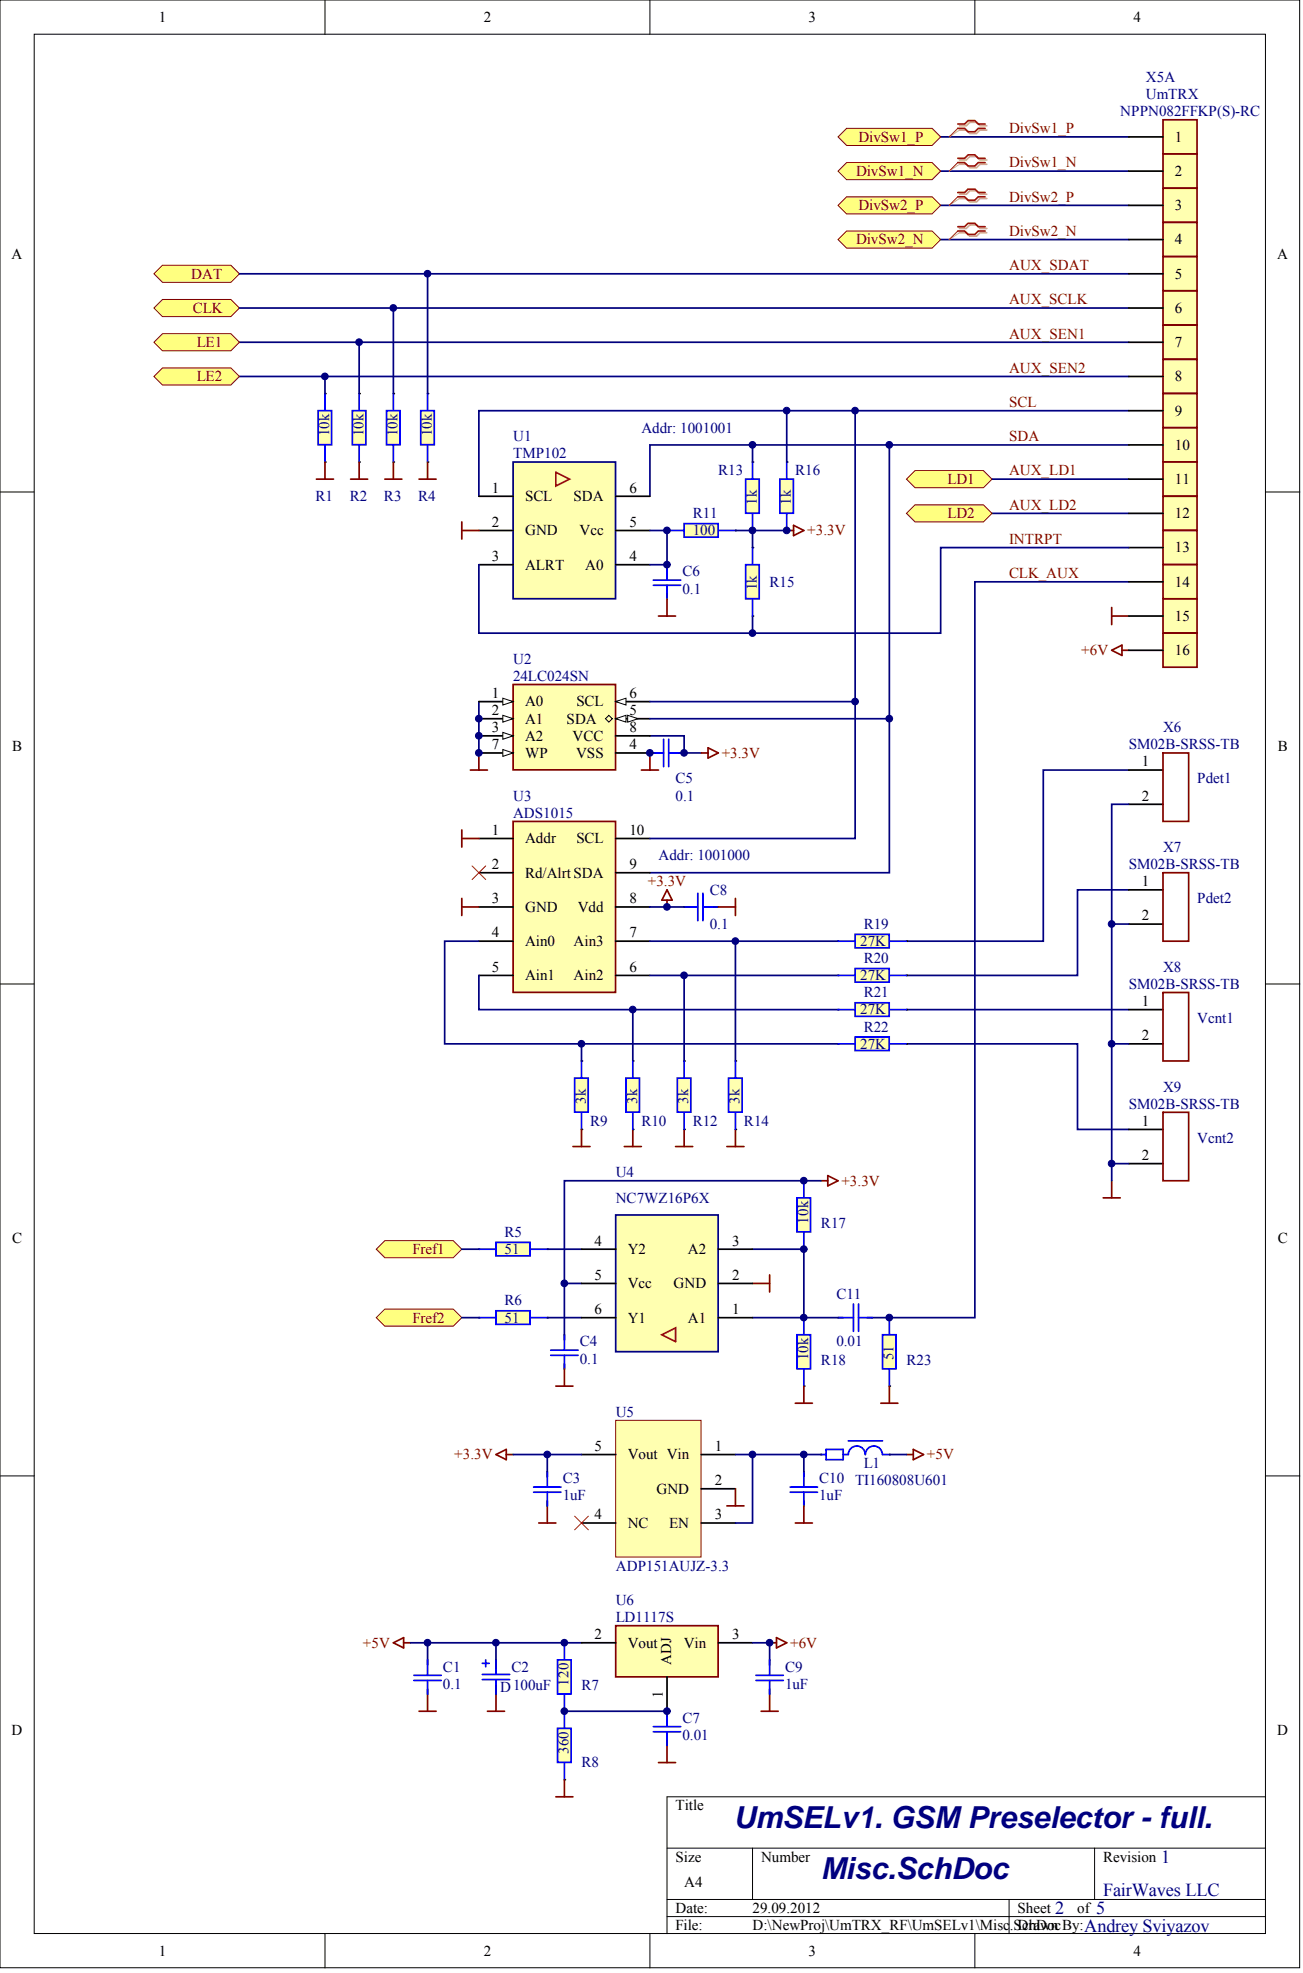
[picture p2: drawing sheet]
<svg xmlns="http://www.w3.org/2000/svg" width="322mm" height="487mm" viewBox="0 0 322 487" stroke-linecap="round" stroke-linejoin="round" font-family="sans-serif">
<defs><g id="words">
<g font-size="7.5" fill="#000080">
<text x="181.2" y="451.3">UmSELv1. GSM Preselector - full.</text>
<text x="202.7" y="464">Misc.SchDoc</text>
</g>
<g font-size="4.5" fill="#000080">
<text x="286.7" y="460">1</text>
<text x="260.6" y="472.7">2</text>
<text x="270.7" y="472.7">5</text>
<text x="272.4" y="468.1">FairWaves LLC</text>
<text x="267.7" y="476.9">Andrey Sviyazov</text>
</g>
<g font-size="3.7">
<text x="39.2" y="5.4">1</text>
<text x="119.4" y="5.4">2</text>
<text x="199.7" y="5.4">3</text>
<text x="279.9" y="5.4">4</text>
<text x="290.1" y="35">1</text>
<text x="290.1" y="43.5">2</text>
<text x="290.1" y="51.9">3</text>
<text x="2.9" y="64">A</text>
<text x="290.1" y="60.4">4</text>
<text x="315.4" y="64">A</text>
<text x="290.1" y="68.8">5</text>
<text x="290.1" y="77.3">6</text>
<text x="290.1" y="85.7">7</text>
<text x="290.1" y="94.2">8</text>
<text x="290.1" y="102.6">9</text>
<text x="290.1" y="111.1">10</text>
<text x="290.1" y="119.5">11</text>
<text x="121.5" y="121.6">1</text>
<text x="129.6" y="123.7">SCL</text>
<text x="141.6" y="123.7">SDA</text>
<text x="155.4" y="121.6">6</text>
<text x="121.5" y="130.1">2</text>
<text x="155.4" y="130.1">5</text>
<text x="290.1" y="128">12</text>
<text x="129.6" y="132.2">GND</text>
<text x="143.1" y="132.2">Vcc</text>
<text x="290.1" y="136.4">13</text>
<text x="121.5" y="138.5">3</text>
<text x="129.6" y="140.6">ALRT</text>
<text x="144.5" y="140.6">A0</text>
<text x="155.4" y="138.5">4</text>
<text x="290.1" y="144.9">14</text>
<text x="290.1" y="153.3">15</text>
<text x="290.1" y="161.8">16</text>
<text x="121.5" y="172.3">1</text>
<text x="155.4" y="172.3">6</text>
<text x="121.5" y="176.6">2</text>
<text x="129.6" y="174.4">A0</text>
<text x="129.6" y="178.7">A1</text>
<text x="139.9" y="178.7">SDA</text>
<text x="142.3" y="174.4">SCL</text>
<text x="155.4" y="176.6">5</text>
<text x="3" y="185.5">B</text>
<text x="121.5" y="180.8">3</text>
<text x="121.5" y="185">7</text>
<text x="129.6" y="182.9">A2</text>
<text x="141.4" y="182.9">VCC</text>
<text x="155.4" y="180.8">8</text>
<text x="155.4" y="185">4</text>
<text x="315.5" y="185.5">B</text>
<text x="129.6" y="187.1">WP</text>
<text x="142.2" y="187.1">VSS</text>
<text x="281.9" y="189.2">1</text>
<text x="281.9" y="197.7">2</text>
<text x="121.5" y="206.1">1</text>
<text x="129.6" y="208.3">Addr</text>
<text x="142.3" y="208.3">SCL</text>
<text x="155.4" y="206.1">10</text>
<text x="121.5" y="214.6">2</text>
<text x="155.4" y="214.6">9</text>
<text x="129.6" y="216.7">Rd/AlrtSDA</text>
<text x="281.9" y="218.8">1</text>
<text x="121.5" y="223">3</text>
<text x="129.6" y="225.2">GND</text>
<text x="142.7" y="225.2">Vdd</text>
<text x="155.4" y="223">8</text>
<text x="281.9" y="227.3">2</text>
<text x="121.5" y="231.5">4</text>
<text x="129.6" y="233.6">Ain0</text>
<text x="141.6" y="233.6">Ain3</text>
<text x="155.4" y="231.5">7</text>
<text x="121.5" y="239.9">5</text>
<text x="155.4" y="239.9">6</text>
<text x="129.6" y="242.1">Ain1</text>
<text x="141.6" y="242.1">Ain2</text>
<text x="281.9" y="248.4">1</text>
<text x="281.9" y="256.8">2</text>
<text x="281.9" y="278">1</text>
<text x="281.9" y="286.4">2</text>
<text x="3" y="307">C</text>
<text x="146.8" y="307.6">4</text>
<text x="155" y="309.7">Y2</text>
<text x="169.9" y="309.7">A2</text>
<text x="180.7" y="307.6">3</text>
<text x="315.5" y="307">C</text>
<text x="146.8" y="316">5</text>
<text x="180.7" y="316">2</text>
<text x="155" y="318.1">Vcc</text>
<text x="166.3" y="318.1">GND</text>
<text x="146.8" y="324.5">6</text>
<text x="155" y="326.6">Y1</text>
<text x="169.9" y="326.6">A1</text>
<text x="180.7" y="324.5">1</text>
<text x="146.8" y="358.3">5</text>
<text x="176.5" y="358.3">1</text>
<text x="155" y="360.4">Vout Vin</text>
<text x="162.1" y="368.8">GND</text>
<text x="176.5" y="366.7">2</text>
<text x="146.8" y="375.2">4</text>
<text x="155" y="377.3">NC</text>
<text x="165.2" y="377.3">EN</text>
<text x="176.5" y="375.2">3</text>
<text x="146.8" y="404.7">2</text>
<text x="155" y="406.8">Vout</text>
<text x="168.8" y="406.8">Vin</text>
<text x="180.7" y="404.7">3</text>
<text x="165.7" y="411.1" transform="rotate(-90 165.7 411.1)">ADJ</text>
<text x="163.6" y="419.4" transform="rotate(-90 163.6 419.4)">1</text>
<text x="2.9" y="428.5">D</text>
<text x="315.4" y="428.5">D</text>
<text x="166.8" y="447">Title</text>
<text x="166.8" y="459.7">Size</text>
<text x="187.9" y="459.7">Number</text>
<text x="272.4" y="459.7">Revision</text>
<text x="168.9" y="466">A4</text>
<text x="166.8" y="472.3">Date:</text>
<text x="185.8" y="472.3">29.09.2012</text>
<text x="251.3" y="472.3">Sheet</text>
<text x="266" y="472.3">of</text>
<text x="166.8" y="476.6">File:</text>
<text x="185.8" y="476.6">D:\NewProj\UmTRX_RF\UmSELv1\Misc.SchDoc</text>
<text x="251.3" y="476.6">Drawn By:</text>
<text x="39.2" y="482.9">1</text>
<text x="119.4" y="482.9">2</text>
<text x="199.7" y="482.9">3</text>
<text x="279.9" y="482.9">4</text>
</g>
<g font-size="3.7" fill="#000080">
<text x="282.9" y="20.2">X5A</text>
<text x="276.6" y="28.7">NPPN082FFKP(S)-RC</text>
<text x="282.9" y="24.4">UmTRX</text>
<text x="81.3" y="107.8" transform="rotate(-90 81.3 107.8)">10k</text>
<text x="89.7" y="107.8" transform="rotate(-90 89.7 107.8)">10k</text>
<text x="98.2" y="107.8" transform="rotate(-90 98.2 107.8)">10k</text>
<text x="106.6" y="107.8" transform="rotate(-90 106.6 107.8)">10k</text>
<text x="158.4" y="106.8">Addr: 1001001</text>
<text x="126.7" y="109">U1</text>
<text x="126.7" y="113.2">TMP102</text>
<text x="177.3" y="117.4">R13</text>
<text x="196.3" y="117.4">R16</text>
<text x="77.9" y="123.7">R1</text>
<text x="86.4" y="123.7">R2</text>
<text x="94.8" y="123.7">R3</text>
<text x="103.3" y="123.7">R4</text>
<text x="186.9" y="124.7" transform="rotate(-90 186.9 124.7)">1k</text>
<text x="195.3" y="124.7" transform="rotate(-90 195.3 124.7)">1k</text>
<text x="171" y="128">R11</text>
<text x="171" y="132.2">100</text>
<text x="168.5" y="142.3">C6</text>
<text x="168.5" y="146.6">0.1</text>
<text x="186.9" y="145.8" transform="rotate(-90 186.9 145.8)">1k</text>
<text x="190" y="144.9">R15</text>
<text x="126.7" y="163.9">U2</text>
<text x="126.7" y="168.1">24LC024SN</text>
<text x="278.7" y="185">SM02B-SRSS-TB</text>
<text x="287.2" y="180.8">X6</text>
<text x="126.7" y="197.7">U3</text>
<text x="166.8" y="193.5">C5</text>
<text x="166.8" y="197.7">0.1</text>
<text x="295.6" y="193.5">Pdet1</text>
<text x="126.7" y="201.9">ADS1015</text>
<text x="162.6" y="212.5">Addr: 1001000</text>
<text x="278.7" y="214.6">SM02B-SRSS-TB</text>
<text x="287.2" y="210.4">X7</text>
<text x="175.3" y="220.9">C8</text>
<text x="295.6" y="223">Pdet2</text>
<text x="175.3" y="229.4">0.1</text>
<text x="212.4" y="233.6">27K</text>
<text x="213.3" y="229.4">R19</text>
<text x="213.3" y="237.8">R20</text>
<text x="287.2" y="239.9">X8</text>
<text x="212.4" y="242.1">27K</text>
<text x="278.7" y="244.2">SM02B-SRSS-TB</text>
<text x="212.4" y="250.5">27K</text>
<text x="213.3" y="246.3">R21</text>
<text x="213.3" y="254.7">R22</text>
<text x="295.6" y="252.6">Vcnt1</text>
<text x="212.4" y="259">27K</text>
<text x="287.2" y="269.5">X9</text>
<text x="144.6" y="272.5" transform="rotate(-90 144.6 272.5)">3k</text>
<text x="157.3" y="272.5" transform="rotate(-90 157.3 272.5)">3k</text>
<text x="170" y="272.5" transform="rotate(-90 170 272.5)">3k</text>
<text x="182.6" y="272.5" transform="rotate(-90 182.6 272.5)">3k</text>
<text x="278.7" y="273.7">SM02B-SRSS-TB</text>
<text x="145.7" y="278">R9</text>
<text x="158.4" y="278">R10</text>
<text x="171" y="278">R12</text>
<text x="183.7" y="278">R14</text>
<text x="295.6" y="282.2">Vcnt2</text>
<text x="152" y="290.6">U4</text>
<text x="152" y="297">NC7WZ16P6X</text>
<text x="124.6" y="305.4">R5</text>
<text x="199.5" y="302.1" transform="rotate(-90 199.5 302.1)">10k</text>
<text x="202.7" y="303.3">R17</text>
<text x="124.6" y="309.7">51</text>
<text x="124.6" y="322.3">R6</text>
<text x="206.5" y="320.6">C11</text>
<text x="124.6" y="326.6">51</text>
<text x="143.2" y="332.5">C4</text>
<text x="199.5" y="335.9" transform="rotate(-90 199.5 335.9)">10k</text>
<text x="206.5" y="332.5">0.01</text>
<text x="220.6" y="335.9" transform="rotate(-90 220.6 335.9)">51</text>
<text x="143.2" y="336.7">0.1</text>
<text x="202.7" y="337.1">R18</text>
<text x="223.8" y="337.1">R23</text>
<text x="152" y="349.8">U5</text>
<text x="213.3" y="362.5">L1</text>
<text x="138.9" y="366.3">C3</text>
<text x="138.9" y="370.5">1uF</text>
<text x="202.3" y="366.3">C10</text>
<text x="202.3" y="370.5">1uF</text>
<text x="211.2" y="366.7">TI160808U601</text>
<text x="152" y="387.8">ADP151AUJZ-3.3</text>
<text x="152" y="396.3">U6</text>
<text x="152" y="400.5">LD1117S</text>
<text x="109.4" y="412.8">C1</text>
<text x="126.3" y="412.8">C2</text>
<text x="193.8" y="412.8">C9</text>
<text x="109.4" y="417">0.1</text>
<text x="123.5" y="417.8">D100uF</text>
<text x="140.4" y="416.2" transform="rotate(-90 140.4 416.2)">120</text>
<text x="143.6" y="417.4">R7</text>
<text x="193.8" y="417">1uF</text>
<text x="168.5" y="425.4">C7</text>
<text x="168.5" y="429.7">0.01</text>
<text x="140.4" y="433.1" transform="rotate(-90 140.4 433.1)">360</text>
<text x="143.6" y="436.4">R8</text>
</g>
<g font-size="3.7" fill="#800000">
<text x="212" y="35">DivSw1_P</text>
<text x="249.2" y="32.9">DivSw1_P</text>
<text x="249.2" y="41.3">DivSw1_N</text>
<text x="211.4" y="43.5">DivSw1_N</text>
<text x="212" y="51.9">DivSw2_P</text>
<text x="249.2" y="49.8">DivSw2_P</text>
<text x="249.2" y="58.2">DivSw2_N</text>
<text x="211.4" y="60.4">DivSw2_N</text>
<text x="47.2" y="68.8">DAT</text>
<text x="249.2" y="66.7">AUX_SDAT</text>
<text x="47.6" y="77.3">CLK</text>
<text x="249.2" y="75.1">AUX_SCLK</text>
<text x="249.2" y="83.6">AUX_SEN1</text>
<text x="48.6" y="85.7">LE1</text>
<text x="48.6" y="94.2">LE2</text>
<text x="249.2" y="92">AUX_SEN2</text>
<text x="249.2" y="100.5">SCL</text>
<text x="249.2" y="109">SDA</text>
<text x="234" y="119.5">LD1</text>
<text x="249.2" y="117.4">AUX_LD1</text>
<text x="249.2" y="125.9">AUX_LD2</text>
<text x="234" y="128">LD2</text>
<text x="199.3" y="132.2">+3.3V</text>
<text x="249.2" y="134.3">INTRPT</text>
<text x="249.2" y="142.8">CLK_AUX</text>
<text x="267" y="161.8">+6V</text>
<text x="178.2" y="187.1">+3.3V</text>
<text x="160" y="218.8">+3.3V</text>
<text x="207.8" y="292.8">+3.3V</text>
<text x="101.9" y="309.7">Fref1</text>
<text x="101.9" y="326.6">Fref2</text>
<text x="112.2" y="360.4">+3.3V</text>
<text x="228.9" y="360.4">+5V</text>
<text x="89.6" y="406.8">+5V</text>
<text x="195.1" y="406.8">+6V</text>
</g>
</g></defs>
<g fill="#fff" stroke="#000" stroke-width=".25">
<path d="M0 0h320.9v485.9h-320.9z"/>
<path d="M8.4 8.5h304.1v468.9h-304.1z"/>
</g>
<g fill="none" stroke="#000" stroke-width=".25">
<path d="M80.2 0v8.5M160.5 0v8.5M240.7 0v8.5M0 121.5h8.4M312.5 121.5h8.5M0 243h8.4M312.5 243h8.5M0 364.5h8.4M312.5 364.5h8.5M164.7 456.4h147.8M185.8 456.4v12.6M270.3 456.4v12.6"/>
<path d="M312.5 443.7h-147.8v33.8M80.2 477.5v8.4M160.5 477.5v8.4M164.7 469h147.8M164.7 473.3h147.8M240.7 477.5v8.4M249.2 469v8.5"/>
</g>
<path d="M232.3 33.8h46.4M232.3 42.3h46.4M232.3 50.7h46.4M232.3 59.2h46.4M59.1 84.5h219.6M59.1 93h219.6M244.9 118.3h33.8M278.7 101.4h-160.5v21.1M278.7 109.9h-118.2v12.6M244.9 126.8h33.8" fill="none" stroke="#000080" stroke-width=".42"/>
<path d="M274.5 150v4.2M274.5 152.1h4.2M274.5 160.6l2.5-1.3v2.5zM277 160.6h1.7M122.5 359.2l2.5-1.3v2.5zM125 359.2h1.7" fill="none" stroke="#800000" stroke-width=".42"/>
<path d="M152 350.7h21.1v33.8h-21.1z" fill="#ffffb0" stroke="#800000" stroke-width=".25"/>
<path d="M143.6 359.2h8.4M173.1 359.2h8.5M135.1 363.4v1.3M135.1 370.6v1.2M143.6 376.1h8.4M173.1 376.1h8.5M173.1 367.6h8.5M198.5 363.4v1.3M198.5 370.6v1.2" fill="none" stroke="#000" stroke-width=".42"/>
<path d="M126.7 359.2h8.4M143.6 359.2h-8.5v4.2M181.6 359.2h21.1M185.8 359.2v16.9h-4.2M198.5 359.2v4.2M219.6 359.2h4.2M122.5 405.6v4.3" fill="none" stroke="#000080" stroke-width=".42"/>
<g fill="none" stroke="#800000" stroke-width=".42">
<path d="M223.8 359.2h1.7M225.5 357.9l2.5 1.3-2.5 1.2zM133 376.1h4.2M135.1 371.8v4.3M179.5 371.8h4.2M181.6 367.6v4.2M196.4 376.1h4.2M198.5 371.8v4.3M97.1 405.6l2.6-1.2v2.5zM99.7 405.6h1.7M105.6 418.3v4.3M122.5 418.3v4.3"/>
<path d="M190 418.3v4.3M103.5 422.6h4.2M120.4 422.6h4.2M187.9 422.6h4.2"/>
</g>
<g fill="none" stroke="#00f" stroke-width=".42">
<path d="M202.7 359.2h1.3M204 357.9h4.2v2.5h-4.2zM209.5 355.8h8.4M213.6 359.2a2.09 2.09 0 0 0-2-2.1 2.09 2.09 0 0 0-2.1 2.1h-1.3M217.9 359.2a2.09 2.09 0 0 0-2.1-2.1 2.09 2.09 0 0 0-2.1 2.1M217.9 359.2h1.7M131.8 367.2h6.7M131.8 368.5h6.7M135.1 363.4v3.8M135.1 368.5v3.3M195.1 367.2h6.8M195.1 368.5h6.8"/>
<path d="M198.5 363.4v3.8M198.5 368.5v3.3M139.4 405.6v4.3M139.4 418.3v4.3"/>
</g>
<g fill="#000">
<circle cx="202.7" cy="359.2" r=".21"/>
<circle cx="219.6" cy="359.2" r=".21"/>
<circle cx="139.4" cy="405.6" r=".21"/>
<circle cx="139.4" cy="422.6" r=".21"/>
</g>
<path d="M137.7 409.9h3.3v8.4h-3.3z" fill="#ffffb0" stroke="#00f" stroke-width=".42"/>
<g fill="#000">
<circle cx="139.4" cy="422.6" r=".21"/>
<circle cx="139.4" cy="439.5" r=".21"/>
</g>
<path d="M139.4 422.6v4.2M139.4 435.2v4.3" fill="none" stroke="#00f" stroke-width=".42"/>
<path d="M137.7 426.8h3.3v8.4h-3.3z" fill="#ffffb0" stroke="#00f" stroke-width=".42"/>
<path d="M190 405.6h1.7M191.7 404.4l2.6 1.2-2.6 1.3zM139.4 439.5v4.2M162.6 435.2h4.2M164.7 431v4.2M137.2 443.7h4.3" fill="none" stroke="#800000" stroke-width=".42"/>
<path d="M122.5 409.9v2.1M122.5 416.2v2.1" fill="none" stroke="#000" stroke-width=".42"/>
<path d="M119.1 410.7h1.7M119.1 414.7h6.7M119.1 413.5h6.7M119.9 409.9v1.7M122.5 409.9v3.4M122.5 414.9v3.4" fill="none" stroke="#00f" stroke-width=".42"/>
<path d="M143.6 405.6h-38v4.3" fill="none" stroke="#000080" stroke-width=".42"/>
<path d="M152 401.4h25.3v12.7h-25.3z" fill="#ffffb0" stroke="#800000" stroke-width=".42"/>
<path d="M105.6 409.9v1.2M105.6 417.1v1.2M143.6 405.6h8.4M164.7 414.1v9.7M177.4 405.6h8.4M190 409.9v1.2M190 417.1v1.2M164.7 429.7v1.3" fill="none" stroke="#000" stroke-width=".42"/>
<path d="M101.4 405.6h4.2M185.8 405.6h4.2v4.3M139.4 422.6h25.3" fill="none" stroke="#000080" stroke-width=".42"/>
<path d="M102.2 413.7h6.8M102.2 414.9h6.8M105.6 409.9v3.8M105.6 414.9v3.4M186.7 413.7h6.7M186.7 414.9h6.7M190 409.9v3.8M190 414.9v3.4M161.3 426.4h6.8M161.3 427.6h6.8M164.7 422.6v3.8M164.7 427.6v3.4" fill="none" stroke="#00f" stroke-width=".42"/>
<path d="M141.9 374.4l3.4 3.4M145.3 374.4l-3.4 3.4" fill="none" stroke="#f00" stroke-width=".25"/>
<g fill="#ffff80" stroke="#800000" stroke-width=".25">
<path d="M40.1 65.5h16.9l2.1 2.1-2.1 2.1h-16.9l-2.1-2.1z" fill-rule="evenodd"/>
<path d="M40.1 73.9h16.9l2.1 2.2-2.1 2.1h-16.9l-2.1-2.1z" fill-rule="evenodd"/>
<path d="M40.1 82.4h16.9l2.1 2.1-2.1 2.1h-16.9l-2.1-2.1z" fill-rule="evenodd"/>
<path d="M40.1 90.8h16.9l2.1 2.2-2.1 2.1h-16.9l-2.1-2.1z" fill-rule="evenodd"/>
<path d="M225.9 116.2h16.9l2.1 2.1-2.1 2.1h-16.9l-2.1-2.1z" fill-rule="evenodd"/>
<path d="M225.9 124.7h16.9l2.1 2.1-2.1 2.1h-16.9l-2.1-2.1z" fill-rule="evenodd"/>
<path d="M95 306.3h16.9l2.1 2.2-2.1 2.1h-16.9l-2.1-2.1z" fill-rule="evenodd"/>
<path d="M95 323.3h16.9l2.1 2.1-2.1 2.1h-16.9l-2.1-2.1z" fill-rule="evenodd"/>
</g>
<g fill="#000">
<circle cx="88.7" cy="97.2" r=".21"/>
<circle cx="88.7" cy="114.1" r=".21"/>
</g>
<path d="M88.7 97.2v4.2M88.7 109.9v4.2" fill="none" stroke="#00f" stroke-width=".42"/>
<path d="M87 101.4h3.3v8.4h-3.3z" fill="#ffffb0" stroke="#00f" stroke-width=".42"/>
<g fill="#000">
<circle cx="97.1" cy="97.2" r=".21"/>
<circle cx="97.1" cy="114.1" r=".21"/>
</g>
<path d="M97.1 97.2v4.2M97.1 109.9v4.2" fill="none" stroke="#00f" stroke-width=".42"/>
<path d="M95.4 101.4h3.4v8.4h-3.4z" fill="#ffffb0" stroke="#00f" stroke-width=".42"/>
<g fill="#000">
<circle cx="105.6" cy="97.2" r=".21"/>
<circle cx="105.6" cy="114.1" r=".21"/>
</g>
<path d="M105.6 97.2v4.2M105.6 109.9v4.2" fill="none" stroke="#00f" stroke-width=".42"/>
<path d="M103.9 101.4h3.3v8.4h-3.3z" fill="#ffffb0" stroke="#00f" stroke-width=".42"/>
<path d="M86.6 118.3h4.2M88.7 114.1v4.2M95 118.3h4.2M97.1 114.1v4.2M103.5 118.3h4.2M105.6 114.1v4.2" fill="none" stroke="#800000" stroke-width=".42"/>
<path d="M97.1 76.1v21.1M105.6 67.6v29.6M88.7 84.5v12.7" fill="none" stroke="#000080" stroke-width=".42"/>
<g fill="#000">
<circle cx="80.2" cy="97.2" r=".21"/>
<circle cx="80.2" cy="114.1" r=".21"/>
</g>
<path d="M80.2 97.2v4.2M80.2 109.9v4.2" fill="none" stroke="#00f" stroke-width=".42"/>
<path d="M78.5 101.4h3.4v8.4h-3.4z" fill="#ffffb0" stroke="#00f" stroke-width=".42"/>
<path d="M78.1 118.3h4.2M80.2 114.1v4.2" fill="none" stroke="#800000" stroke-width=".42"/>
<path d="M80.2 93v4.2" fill="none" stroke="#000080" stroke-width=".42"/>
<g fill="#ffff80" stroke="#800000" stroke-width=".25">
<path d="M209 31.7h21.2l2.1 2.1-2.1 2.1h-21.2l-2.1-2.1z" fill-rule="evenodd"/>
<path d="M209 40.1h21.2l2.1 2.2-2.1 2.1h-21.2l-2.1-2.1z" fill-rule="evenodd"/>
<path d="M209 48.6h21.2l2.1 2.1-2.1 2.1h-21.2l-2.1-2.1z" fill-rule="evenodd"/>
<path d="M209 57h21.2l2.1 2.2-2.1 2.1h-21.2l-2.1-2.1z" fill-rule="evenodd"/>
</g>
<path d="M278.7 143.7h-38v181.7h-25.3" fill="none" stroke="#000080" stroke-width=".42"/>
<g fill="#000">
<circle cx="219.6" cy="325.4" r=".21"/>
<circle cx="219.6" cy="342.3" r=".21"/>
</g>
<path d="M219.6 325.4v4.2M219.6 338v4.3" fill="none" stroke="#00f" stroke-width=".42"/>
<path d="M217.9 329.6h3.3v8.4h-3.3z" fill="#ffffb0" stroke="#00f" stroke-width=".42"/>
<path d="M217.5 346.5h4.2M219.6 342.3v4.2" fill="none" stroke="#800000" stroke-width=".42"/>
<path d="M206.9 325.4h1.3M214.1 325.4h1.3" fill="none" stroke="#000" stroke-width=".42"/>
<path d="M198.5 325.4v4.2M198.5 338v4.3M206.9 325.4h3.8M210.7 322v6.7M212 325.4h3.4M212 322v6.7" fill="none" stroke="#00f" stroke-width=".42"/>
<g fill="#000">
<circle cx="198.5" cy="325.4" r=".21"/>
<circle cx="198.5" cy="342.3" r=".21"/>
</g>
<path d="M196.8 329.6h3.3v8.4h-3.3z" fill="#ffffb0" stroke="#00f" stroke-width=".42"/>
<path d="M196.4 346.5h4.2M198.5 342.3v4.2" fill="none" stroke="#800000" stroke-width=".42"/>
<g fill="#000">
<circle cx="198.5" cy="291.6" r=".21"/>
<circle cx="198.5" cy="308.5" r=".21"/>
</g>
<path d="M198.5 291.6v4.2M198.5 304.2v4.3" fill="none" stroke="#00f" stroke-width=".42"/>
<path d="M196.8 295.8h3.3v8.4h-3.3z" fill="#ffffb0" stroke="#00f" stroke-width=".42"/>
<path d="M185.8 308.5h12.7v16.9M185.8 325.4h21.1" fill="none" stroke="#000080" stroke-width=".42"/>
<path d="M185.8 316.9h4.2M190 314.8v4.2" fill="none" stroke="#800000" stroke-width=".42"/>
<g fill="#000">
<circle cx="118.2" cy="308.5" r=".21"/>
<circle cx="135.1" cy="308.5" r=".21"/>
</g>
<path d="M118.2 308.5h4.3M130.9 308.5h4.2" fill="none" stroke="#00f" stroke-width=".42"/>
<path d="M122.5 306.8h8.4v3.3h-8.4z" fill="#ffffb0" stroke="#00f" stroke-width=".42"/>
<g fill="#000">
<circle cx="118.2" cy="325.4" r=".21"/>
<circle cx="135.1" cy="325.4" r=".21"/>
</g>
<path d="M118.2 325.4h4.3M130.9 325.4h4.2" fill="none" stroke="#00f" stroke-width=".42"/>
<path d="M122.5 323.7h8.4v3.3h-8.4z" fill="#ffffb0" stroke="#00f" stroke-width=".42"/>
<path d="M194.3 131h1.6M195.9 129.7l2.6 1.3-2.6 1.3zM202.7 291.6h1.7M204.4 290.3l2.5 1.3-2.5 1.2zM139.4 338v4.3M137.2 342.3h4.3" fill="none" stroke="#800000" stroke-width=".42"/>
<path d="M139.4 329.6v1.3M139.4 336.8v1.2" fill="none" stroke="#000" stroke-width=".42"/>
<path d="M136 333.4h6.7M136 334.7h6.7M139.4 329.6v3.8M139.4 334.7v3.3" fill="none" stroke="#00f" stroke-width=".42"/>
<path d="M202.7 291.6h-63.3v25.3M114 308.5h4.2M135.1 308.5h8.5M143.6 316.9h-4.2v12.7M114 325.4h4.2M135.1 325.4h8.5" fill="none" stroke="#000080" stroke-width=".42"/>
<path d="M152 300h25.3v33.8h-25.3z" fill="#ffffb0" stroke="#000080" stroke-width=".42"/>
<path d="M143.6 308.5h8.4M143.6 316.9h8.4M177.4 308.5h8.4M177.4 316.9h8.4M143.6 325.4h8.4M177.4 325.4h8.4" fill="none" stroke="#000" stroke-width=".42"/>
<path d="M163.4 329.6l3.4-1.7v3.4z" fill="none" stroke="#f00" stroke-width=".42"/>
<path d="M126.7 114.1h25.3v33.8h-25.3z" fill="#ffffb0" stroke="#000080" stroke-width=".42"/>
<path d="M118.2 139.4h8.5M118.2 122.5h8.5M118.2 131h8.5M152 139.4h8.5M152 122.5h8.5M152 131h8.5" fill="none" stroke="#000" stroke-width=".42"/>
<path d="M137.2 116.6l3.4 1.7-3.4 1.7z" fill="none" stroke="#f00" stroke-width=".42"/>
<path d="M114 128.9v4.2M114 131h4.2" fill="none" stroke="#800000" stroke-width=".42"/>
<g fill="#000">
<circle cx="185.8" cy="114.1" r=".21"/>
<circle cx="185.8" cy="131" r=".21"/>
</g>
<path d="M185.8 114.1v4.2M185.8 126.8v4.2" fill="none" stroke="#00f" stroke-width=".42"/>
<path d="M184.1 118.3h3.4v8.4h-3.4z" fill="#ffffb0" stroke="#00f" stroke-width=".42"/>
<g fill="#000">
<circle cx="194.3" cy="114.1" r=".21"/>
<circle cx="194.3" cy="131" r=".21"/>
</g>
<path d="M194.3 114.1v4.2M194.3 126.8v4.2" fill="none" stroke="#00f" stroke-width=".42"/>
<path d="M192.6 118.3h3.3v8.4h-3.3z" fill="#ffffb0" stroke="#00f" stroke-width=".42"/>
<g fill="#000">
<circle cx="164.7" cy="131" r=".21"/>
<circle cx="181.6" cy="131" r=".21"/>
</g>
<path d="M164.7 131h4.2M177.4 131h4.2" fill="none" stroke="#00f" stroke-width=".42"/>
<path d="M168.9 129.3h8.4v3.3h-8.4z" fill="#ffffb0" stroke="#00f" stroke-width=".42"/>
<path d="M164.7 139.4v1.3M164.7 146.6v1.3" fill="none" stroke="#000" stroke-width=".42"/>
<path d="M164.7 139.4v3.8M161.3 143.2h6.8M161.3 144.5h6.8M164.7 144.5v3.4" fill="none" stroke="#00f" stroke-width=".42"/>
<path d="M162.6 152.1h4.2M164.7 147.9v4.2" fill="none" stroke="#800000" stroke-width=".42"/>
<path d="M59.1 67.6h219.6M59.1 76.1h219.6M185.8 109.9v4.2M194.3 101.4v12.7M118.2 139.4v16.9h67.6v-4.2M160.5 131h4.2v8.4h-4.2M181.6 131h12.7" fill="none" stroke="#000080" stroke-width=".42"/>
<path d="M287.2 29.6h8.4v8.4h-8.4z" fill="#ffffb0" stroke="#800000" stroke-width=".42"/>
<path d="M278.7 33.8h8.5" fill="none" stroke="#000" stroke-width=".42"/>
<path d="M287.2 38h8.4v8.4h-8.4z" fill="#ffffb0" stroke="#800000" stroke-width=".42"/>
<path d="M278.7 42.3h8.5" fill="none" stroke="#000" stroke-width=".42"/>
<path d="M287.2 46.5h8.4v8.4h-8.4z" fill="#ffffb0" stroke="#800000" stroke-width=".42"/>
<path d="M278.7 50.7h8.5" fill="none" stroke="#000" stroke-width=".42"/>
<path d="M287.2 54.9h8.4v8.4h-8.4z" fill="#ffffb0" stroke="#800000" stroke-width=".42"/>
<path d="M278.7 59.2h8.5" fill="none" stroke="#000" stroke-width=".42"/>
<path d="M287.2 63.4h8.4v8.4h-8.4z" fill="#ffffb0" stroke="#800000" stroke-width=".42"/>
<path d="M278.7 67.6h8.5" fill="none" stroke="#000" stroke-width=".42"/>
<path d="M287.2 71.8h8.4v8.4h-8.4z" fill="#ffffb0" stroke="#800000" stroke-width=".42"/>
<path d="M278.7 76.1h8.5" fill="none" stroke="#000" stroke-width=".42"/>
<path d="M287.2 80.3h8.4v8.4h-8.4z" fill="#ffffb0" stroke="#800000" stroke-width=".42"/>
<path d="M278.7 84.5h8.5" fill="none" stroke="#000" stroke-width=".42"/>
<path d="M287.2 88.7h8.4v8.4h-8.4z" fill="#ffffb0" stroke="#800000" stroke-width=".42"/>
<path d="M278.7 93h8.5" fill="none" stroke="#000" stroke-width=".42"/>
<path d="M287.2 97.2h8.4v8.4h-8.4z" fill="#ffffb0" stroke="#800000" stroke-width=".42"/>
<path d="M278.7 101.4h8.5" fill="none" stroke="#000" stroke-width=".42"/>
<path d="M287.2 105.6h8.4v8.4h-8.4z" fill="#ffffb0" stroke="#800000" stroke-width=".42"/>
<path d="M278.7 109.9h8.5" fill="none" stroke="#000" stroke-width=".42"/>
<path d="M287.2 114.1h8.4v8.4h-8.4z" fill="#ffffb0" stroke="#800000" stroke-width=".42"/>
<path d="M278.7 118.3h8.5" fill="none" stroke="#000" stroke-width=".42"/>
<path d="M287.2 122.5h8.4v8.4h-8.4z" fill="#ffffb0" stroke="#800000" stroke-width=".42"/>
<path d="M278.7 126.8h8.5" fill="none" stroke="#000" stroke-width=".42"/>
<path d="M287.2 131h8.4v8.4h-8.4z" fill="#ffffb0" stroke="#800000" stroke-width=".42"/>
<path d="M278.7 135.2h8.5" fill="none" stroke="#000" stroke-width=".42"/>
<path d="M287.2 139.4h8.4v8.5h-8.4z" fill="#ffffb0" stroke="#800000" stroke-width=".42"/>
<path d="M278.7 143.7h8.5" fill="none" stroke="#000" stroke-width=".42"/>
<path d="M287.2 147.9h8.4v8.4h-8.4z" fill="#ffffb0" stroke="#800000" stroke-width=".42"/>
<path d="M278.7 152.1h8.5" fill="none" stroke="#000" stroke-width=".42"/>
<path d="M287.2 156.3h8.4v8.5h-8.4z" fill="#ffffb0" stroke="#800000" stroke-width=".42"/>
<path d="M278.7 160.6h8.5M160.5 185.9h1.2M167.7 185.9h1.2" fill="none" stroke="#000" stroke-width=".42"/>
<path d="M236.9 31.1h1.7l.8-.9h1.7l.9 .9h1.7M236.9 32.1h1.7l.8 .9h1.7l.9-.9h1.7M236.9 39.5h1.7l.8-.8h1.7l.9 .8h1.7M236.9 40.6h1.7l.8 .8h1.7l.9-.8h1.7M236.9 48h1.7l.8-.9h1.7l.9 .9h1.7M236.9 49h1.7l.8 .9h1.7l.9-.9h1.7M236.9 56.4h1.7l.8-.8h1.7l.9 .8h1.7M236.9 57.5h1.7l.8 .8h1.7l.9-.8h1.7" fill="none" stroke="#d0a3a3" stroke-width=".42"/>
<path d="M236.9 32.1l-2.5 1.7M236.9 40.6l-2.5 1.7M236.9 49l-2.5 1.7M236.9 57.5l-2.5 1.7" fill="none" stroke="#d0a3a3" stroke-width=".25"/>
<path d="M236.5 30.6h1.7l.8-.8h1.7l.9 .8h1.6M236.5 31.7h1.7l.8 .8h1.7l.9-.8h1.6M236.5 39.1h1.7l.8-.9h1.7l.9 .9h1.6M236.5 40.1h1.7l.8 .9h1.7l.9-.9h1.6M236.5 47.5h1.7l.8-.8h1.7l.9 .8h1.6M236.5 48.6h1.7l.8 .8h1.7l.9-.8h1.6M236.5 56h1.7l.8-.9h1.7l.9 .9h1.6M236.5 57h1.7l.8 .9h1.7l.9-.9h1.6" fill="none" stroke="#f00" stroke-width=".42"/>
<path d="M236.5 31.7l-2.1 2.1M236.5 40.1l-2.1 2.2M236.5 48.6l-2.1 2.1M236.5 57l-2.1 2.2" fill="none" stroke="#f00" stroke-width=".25"/>
<path d="M116.1 190.1h4.3M118.2 185.9v4.2M158.4 190.1h4.2M160.5 185.9v4.2M173.1 185.9h1.7M174.8 184.7l2.6 1.2-2.6 1.3z" fill="none" stroke="#800000" stroke-width=".42"/>
<path d="M118.2 173.2v12.7M160.5 181.7h8.4v4.2h4.2" fill="none" stroke="#000080" stroke-width=".42"/>
<path d="M160.5 185.9h3.4M163.9 182.5v6.8M165.1 185.9h3.8M165.1 182.5v6.8" fill="none" stroke="#00f" stroke-width=".42"/>
<path d="M126.7 169h25.3v21.1h-25.3z" fill="#ffffb0" stroke="#800000" stroke-width=".42"/>
<path d="M118.2 173.2h8.5" fill="none" stroke="#000" stroke-width=".42"/>
<path d="M124.2 172.4l2.5 .8-2.5 .9z" fill="#fff" stroke="#000" stroke-width=".25"/>
<path d="M118.2 177.5h8.5" fill="none" stroke="#000" stroke-width=".42"/>
<path d="M124.2 176.6l2.5 .9-2.5 .8z" fill="#fff" stroke="#000" stroke-width=".25"/>
<path d="M118.2 181.7h8.5" fill="none" stroke="#000" stroke-width=".42"/>
<path d="M124.2 180.9l2.5 .8-2.5 .8z" fill="#fff" stroke="#000" stroke-width=".25"/>
<path d="M152 177.5h8.5" fill="none" stroke="#000" stroke-width=".42"/>
<path d="M150.3 176.6l.9 .9-.9 .8-.8-.8z" fill="none" stroke="#000" stroke-width=".25"/>
<g fill="#fff" stroke="#000" stroke-width=".25">
<path d="M152 177.5l2.6-.9v1.7z"/>
<path d="M155 176.6l2.5 .9-2.5 .8z"/>
</g>
<path d="M152 173.2h8.5" fill="none" stroke="#000" stroke-width=".42"/>
<path d="M152 173.2l2.6-.8v1.7z" fill="#fff" stroke="#000" stroke-width=".25"/>
<path d="M118.2 185.9h8.5" fill="none" stroke="#000" stroke-width=".42"/>
<path d="M124.2 185.1l2.5 .8-2.5 .9z" fill="#fff" stroke="#000" stroke-width=".25"/>
<path d="M152 181.7h8.5M152 185.9h8.5" fill="none" stroke="#000" stroke-width=".42"/>
<path d="M219.6 109.9v105.6h-59.1M160.5 177.5h59.1" fill="none" stroke="#000080" stroke-width=".42"/>
<path d="M272.4 295.8h4.2M274.5 291.6v4.2" fill="none" stroke="#800000" stroke-width=".42"/>
<path d="M126.7 202.8h25.3v42.2h-25.3z" fill="#ffffb0" stroke="#800000" stroke-width=".42"/>
<path d="M118.2 207.1h8.5M118.2 215.5h8.5M152 207.1h8.5M152 215.5h8.5M118.2 224h8.5M118.2 232.4h8.5M152 224h8.5M152 232.4h8.5M168.9 224h1.3M176.1 224h1.3M118.2 240.9h8.5M152 240.9h8.5" fill="none" stroke="#000" stroke-width=".42"/>
<path d="M164.7 219.7l1.3 2.6h-2.6zM114 221.8v4.3M114 224h4.2M164.7 222.3v1.7M177.4 224h4.2M181.6 221.8v4.3" fill="none" stroke="#800000" stroke-width=".42"/>
<path d="M168.9 224h3.4M172.3 220.6v6.7M173.6 224h3.8M173.6 220.6v6.7M143.6 262v4.2M143.6 274.7v4.2" fill="none" stroke="#00f" stroke-width=".42"/>
<path d="M160.5 224h8.4" fill="none" stroke="#000080" stroke-width=".42"/>
<g fill="#000">
<circle cx="143.6" cy="278.9" r=".21"/>
<circle cx="143.6" cy="262" r=".21"/>
</g>
<path d="M141.9 266.2h3.3v8.4h-3.3z" fill="#ffffb0" stroke="#00f" stroke-width=".42"/>
<path d="M143.6 278.9v4.2M156.3 278.9v4.2M141.5 283.1h4.2M154.1 283.1h4.3" fill="none" stroke="#800000" stroke-width=".42"/>
<path d="M278.7 190.1h-21.1v42.3h-33.8M118.2 232.4h-8.4v25.4h33.8v4.2M160.5 232.4h46.4M118.2 240.9v8.4h38.1v12.7" fill="none" stroke="#000080" stroke-width=".42"/>
<g fill="#000">
<circle cx="206.9" cy="232.4" r=".21"/>
<circle cx="223.8" cy="232.4" r=".21"/>
</g>
<path d="M206.9 232.4h4.3M219.6 232.4h4.2" fill="none" stroke="#00f" stroke-width=".42"/>
<path d="M211.2 230.7h8.4v3.4h-8.4z" fill="#ffffb0" stroke="#00f" stroke-width=".42"/>
<path d="M211.2 101.4v105.7h-50.7M160.5 173.2h50.7M278.7 219.7h-12.6v21.2h-42.3M181.6 232.4v29.6M143.6 257.8h63.3M156.3 249.3h50.6M160.5 240.9h46.4M168.9 240.9v21.1M223.8 257.8h42.3v21.1h12.6M223.8 249.3h54.9" fill="none" stroke="#000080" stroke-width=".42"/>
<path d="M168.9 278.9v4.2M181.6 278.9v4.2M166.8 283.1h4.2M179.5 283.1h4.2" fill="none" stroke="#800000" stroke-width=".42"/>
<g fill="#000">
<circle cx="206.9" cy="240.9" r=".21"/>
<circle cx="223.8" cy="240.9" r=".21"/>
</g>
<path d="M206.9 240.9h4.3M219.6 240.9h4.2" fill="none" stroke="#00f" stroke-width=".42"/>
<path d="M211.2 239.2h8.4v3.3h-8.4z" fill="#ffffb0" stroke="#00f" stroke-width=".42"/>
<g fill="#000">
<circle cx="206.9" cy="249.3" r=".21"/>
<circle cx="223.8" cy="249.3" r=".21"/>
</g>
<path d="M206.9 249.3h4.3M219.6 249.3h4.2" fill="none" stroke="#00f" stroke-width=".42"/>
<path d="M211.2 247.6h8.4v3.4h-8.4z" fill="#ffffb0" stroke="#00f" stroke-width=".42"/>
<g fill="#000">
<circle cx="206.9" cy="257.8" r=".21"/>
<circle cx="223.8" cy="257.8" r=".21"/>
</g>
<path d="M206.9 257.8h4.3M219.6 257.8h4.2" fill="none" stroke="#00f" stroke-width=".42"/>
<path d="M211.2 256.1h8.4v3.3h-8.4z" fill="#ffffb0" stroke="#00f" stroke-width=".42"/>
<g fill="#000">
<circle cx="156.3" cy="262" r=".21"/>
<circle cx="156.3" cy="278.9" r=".21"/>
</g>
<path d="M156.3 262v4.2M156.3 274.7v4.2" fill="none" stroke="#00f" stroke-width=".42"/>
<path d="M154.6 266.2h3.3v8.4h-3.3z" fill="#ffffb0" stroke="#00f" stroke-width=".42"/>
<g fill="#000">
<circle cx="168.9" cy="278.9" r=".21"/>
<circle cx="168.9" cy="262" r=".21"/>
</g>
<path d="M168.9 262v4.2M168.9 274.7v4.2" fill="none" stroke="#00f" stroke-width=".42"/>
<path d="M167.2 266.2h3.4v8.4h-3.4z" fill="#ffffb0" stroke="#00f" stroke-width=".42"/>
<g fill="#000">
<circle cx="181.6" cy="262" r=".21"/>
<circle cx="181.6" cy="278.9" r=".21"/>
</g>
<path d="M181.6 262v4.2M181.6 274.7v4.2" fill="none" stroke="#00f" stroke-width=".42"/>
<path d="M179.9 266.2h3.3v8.4h-3.3z" fill="#ffffb0" stroke="#00f" stroke-width=".42"/>
<path d="M278.7 190.1h8.5M278.7 198.6h8.5M278.7 219.7h8.5M278.7 228.2h8.5M278.7 249.3h8.5M278.7 257.8h8.5M278.7 278.9h8.5M278.7 287.3h8.5" fill="none" stroke="#000" stroke-width=".42"/>
<path d="M287.2 185.9h6.3v16.9h-6.3zM114 204.9v4.3M114 207.1h4.2M287.2 215.5h6.3v16.9h-6.3zM287.2 245.1h6.3v16.9h-6.3zM287.2 274.7h6.3v16.9h-6.3z" fill="none" stroke="#800000" stroke-width=".42"/>
<path d="M278.7 198.6h-4.2v93M274.5 228.2h4.2M274.5 257.8h4.2M274.5 287.3h4.2" fill="none" stroke="#000080" stroke-width=".42"/>
<path d="M116.6 213.8l3.3 3.4M119.9 213.8l-3.3 3.4" fill="none" stroke="#f00" stroke-width=".25"/>
<g fill="#000">
<circle cx="185.8" cy="135.2" r=".21"/>
<circle cx="185.8" cy="152.1" r=".21"/>
</g>
<path d="M185.8 135.2v4.2M185.8 147.9v4.2" fill="none" stroke="#00f" stroke-width=".42"/>
<path d="M184.1 139.4h3.4v8.5h-3.4z" fill="#ffffb0" stroke="#00f" stroke-width=".42"/>
<path d="M185.8 131v4.2M278.7 135.2h-46.4v21.1h-46.5" fill="none" stroke="#000080" stroke-width=".42"/>
<g fill="#000080" stroke="#000080" stroke-width=".25">
<circle cx="80.2" cy="92.9" r=".82"/>
<circle cx="88.7" cy="84.5" r=".82"/>
<circle cx="97.1" cy="76" r=".82"/>
<circle cx="105.6" cy="405.6" r=".82"/>
<circle cx="105.6" cy="67.6" r=".82"/>
<circle cx="118.2" cy="185.9" r=".82"/>
<circle cx="118.2" cy="181.7" r=".82"/>
<circle cx="118.2" cy="177.5" r=".82"/>
<circle cx="122.4" cy="405.6" r=".82"/>
<circle cx="135.1" cy="359.1" r=".82"/>
<circle cx="139.3" cy="422.5" r=".82"/>
<circle cx="139.3" cy="405.6" r=".82"/>
<circle cx="139.3" cy="316.9" r=".82"/>
<circle cx="143.6" cy="257.7" r=".82"/>
<circle cx="156.2" cy="249.3" r=".82"/>
<circle cx="160.5" cy="185.9" r=".82"/>
<circle cx="164.7" cy="422.5" r=".82"/>
<circle cx="164.7" cy="223.9" r=".82"/>
<circle cx="164.7" cy="139.4" r=".82"/>
<circle cx="164.7" cy="131" r=".82"/>
<circle cx="168.9" cy="240.8" r=".82"/>
<circle cx="168.9" cy="185.9" r=".82"/>
<circle cx="181.6" cy="232.4" r=".82"/>
<circle cx="185.8" cy="359.1" r=".82"/>
<circle cx="185.8" cy="156.3" r=".82"/>
<circle cx="185.8" cy="131" r=".82"/>
<circle cx="185.8" cy="109.8" r=".82"/>
<circle cx="190" cy="405.6" r=".82"/>
<circle cx="194.2" cy="131" r=".82"/>
<circle cx="194.2" cy="101.4" r=".82"/>
<circle cx="198.5" cy="359.1" r=".82"/>
<circle cx="198.5" cy="325.3" r=".82"/>
<circle cx="198.5" cy="308.4" r=".82"/>
<circle cx="198.5" cy="291.5" r=".82"/>
<circle cx="211.1" cy="173.2" r=".82"/>
<circle cx="211.1" cy="101.4" r=".82"/>
<circle cx="219.6" cy="325.3" r=".82"/>
<circle cx="219.6" cy="177.5" r=".82"/>
<circle cx="219.6" cy="109.8" r=".82"/>
<circle cx="274.5" cy="287.3" r=".82"/>
<circle cx="274.5" cy="257.7" r=".82"/>
<circle cx="274.5" cy="228.2" r=".82"/>
</g>
<use href="#words"/>
</svg>
